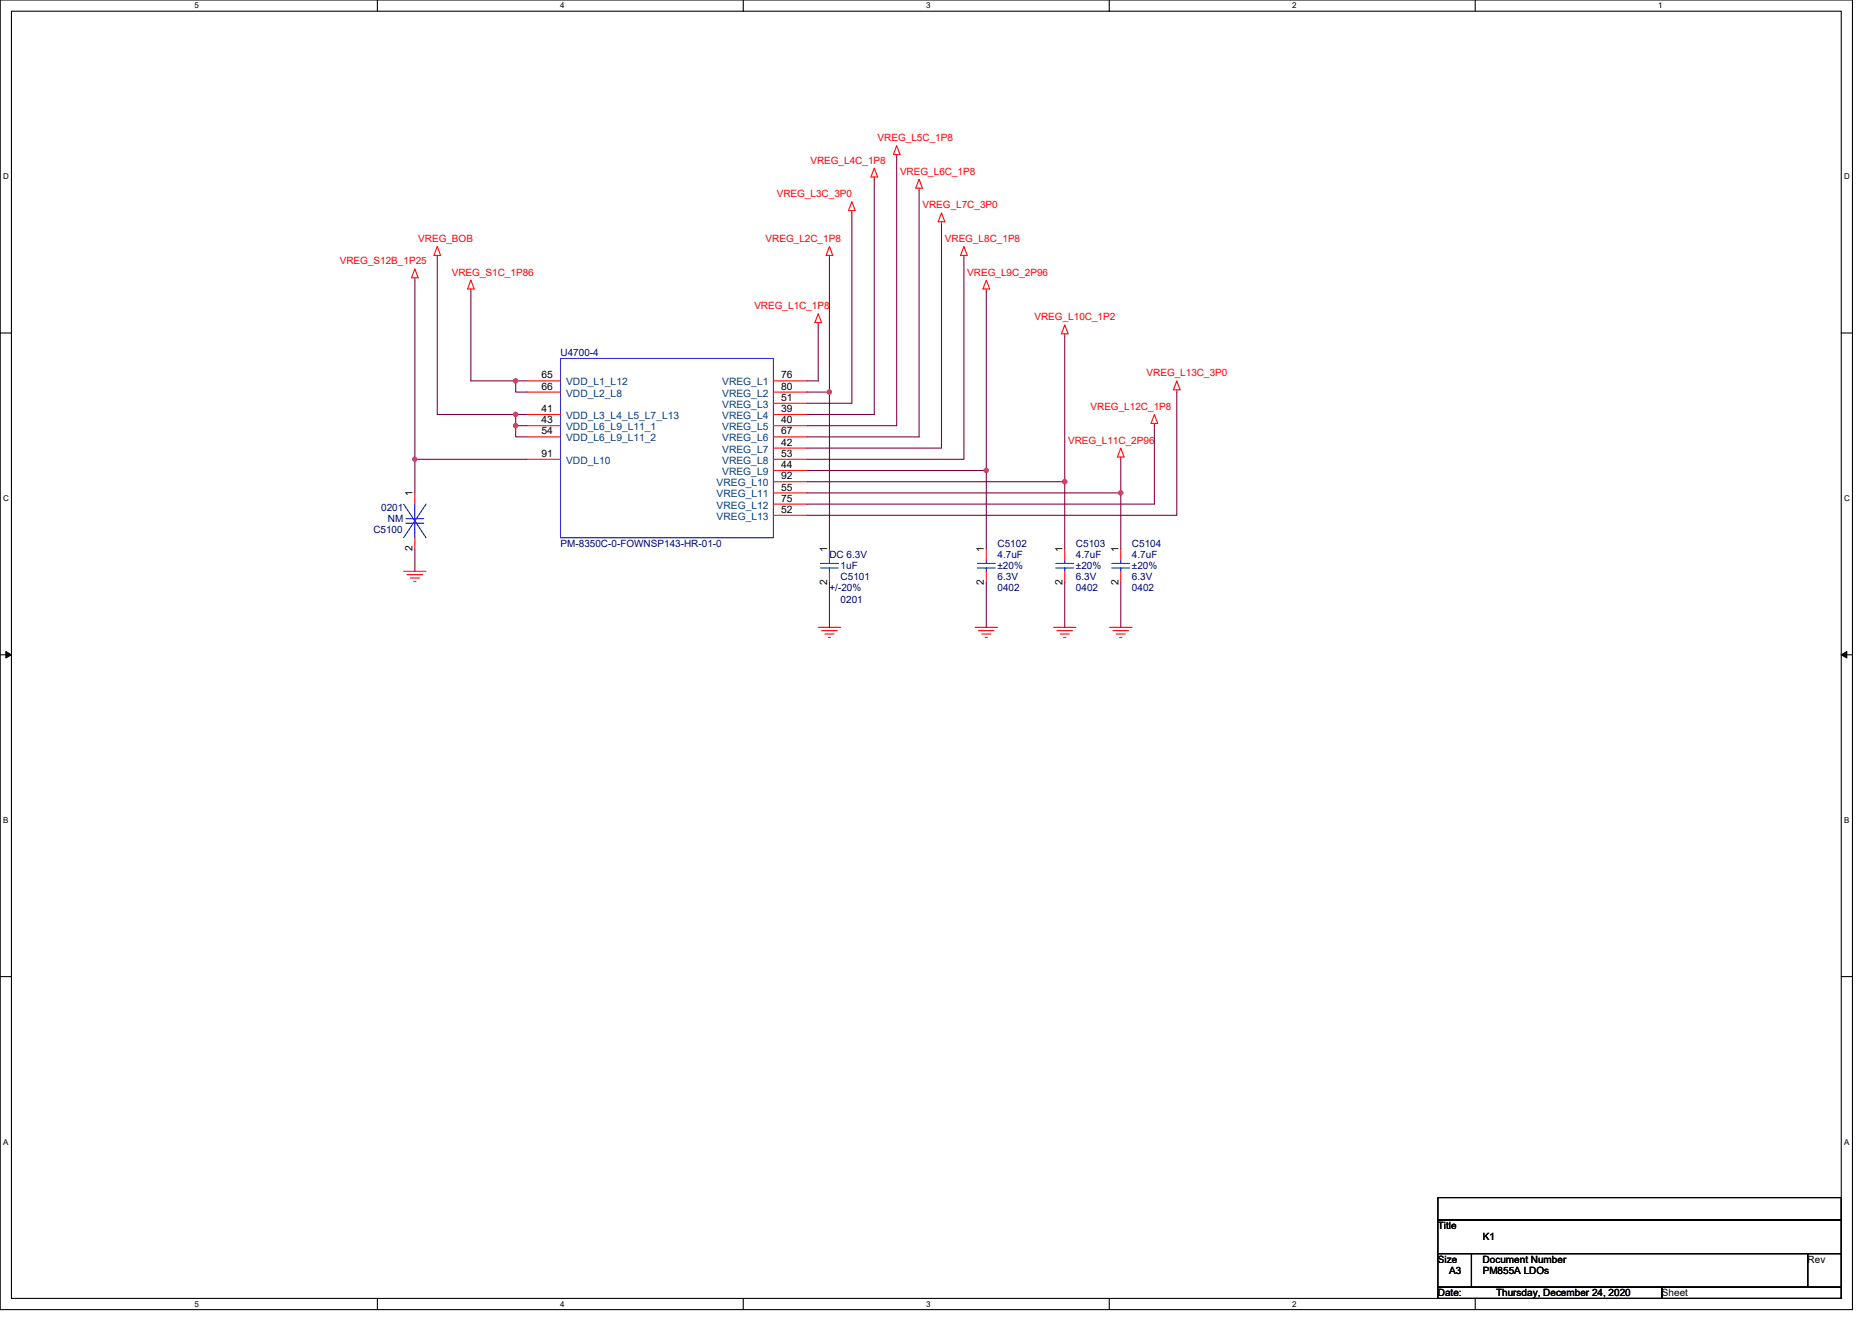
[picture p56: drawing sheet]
<svg xmlns="http://www.w3.org/2000/svg" width="297mm" height="210mm" viewBox="0 0 297 210" stroke-linecap="round" stroke-linejoin="round" font-family="sans-serif">
<defs><g id="words">
<g font-size="1.6" fill="#f00">
<text x="139.3" y="22.4">VREG_L5C_1P8</text>
<text x="128.6" y="26">VREG_L4C_1P8</text>
<text x="142.8" y="27.7">VREG_L6C_1P8</text>
<text x="123.3" y="31.3">VREG_L3C_3P0</text>
<text x="146.4" y="33.1">VREG_L7C_3P0</text>
<text x="53.9" y="42">VREG_S12B_1P25</text>
<text x="66.4" y="38.4">VREG_BOB</text>
<text x="121.5" y="38.4">VREG_L2C_1P8</text>
<text x="149.9" y="38.4">VREG_L8C_1P8</text>
<text x="71.7" y="43.7">VREG_S1C_1P86</text>
<text x="153.5" y="43.7">VREG_L9C_2P96</text>
<text x="119.7" y="49.1">VREG_L1C_1P8</text>
<text x="164.1" y="50.8">VREG_L10C_1P2</text>
<text x="181.9" y="59.7">VREG_L13C_3P0</text>
<text x="173" y="65.1">VREG_L12C_1P8</text>
<text x="169.5" y="70.4">VREG_L11C_2P96</text>
</g>
<g font-size="1.6" fill="#000080">
<text x="88.9" y="56.5">U4700-4</text>
<text x="60.5" y="81.1">0201</text>
<text x="61.5" y="82.8">NM</text>
<text x="59.2" y="84.6">C5100</text>
<text x="88.9" y="86.8">PM-8350C-0-FOWNSP143-HR-01-0</text>
<text x="131.6" y="88.5">DC 6.3V</text>
<text x="158.3" y="86.8">C5102</text>
<text x="158.3" y="88.5">4.7uF</text>
<text x="170.7" y="86.8">C5103</text>
<text x="170.7" y="88.5">4.7uF</text>
<text x="179.6" y="86.8">C5104</text>
<text x="179.6" y="88.5">4.7uF</text>
<text x="131.6" y="93.9">+/-20%</text>
<text x="133.4" y="92.1">C5101</text>
<text x="133.4" y="90.3">1uF</text>
<text x="133.4" y="95.7">0201</text>
<text x="158.3" y="93.9">0402</text>
<text x="158.3" y="92.1">6.3V</text>
<text x="158.3" y="90.3">±20%</text>
<text x="170.7" y="93.9">0402</text>
<text x="170.7" y="92.1">6.3V</text>
<text x="170.7" y="90.3">±20%</text>
<text x="179.6" y="93.9">0402</text>
<text x="179.6" y="92.1">6.3V</text>
<text x="179.6" y="90.3">±20%</text>
</g>
<g font-size="1.6">
<text x="85.9" y="60.1">65</text>
<text x="85.9" y="61.8">66</text>
<text x="85.9" y="65.4">41</text>
<text x="124" y="60.1">76</text>
<text x="124" y="61.8">80</text>
<text x="124" y="63.6">51</text>
<text x="124" y="65.4">39</text>
<text x="85.9" y="67.2">43</text>
<text x="85.9" y="69">54</text>
<text x="124" y="67.2">40</text>
<text x="124" y="69">67</text>
<text x="124" y="70.7">42</text>
<text x="85.9" y="72.5">91</text>
<text x="124" y="72.5">53</text>
<text x="124" y="74.3">44</text>
<text x="124" y="76.1">92</text>
<text x="124" y="77.9">55</text>
<text x="65.4" y="78.8" transform="rotate(-90 65.4 78.8)">1</text>
<text x="124" y="79.6">75</text>
<text x="124" y="81.4">52</text>
<text x="65.4" y="87.5" transform="rotate(-90 65.4 87.5)">2</text>
<text x="131.2" y="87.7" transform="rotate(-90 131.2 87.7)">1</text>
<text x="156.1" y="87.7" transform="rotate(-90 156.1 87.7)">1</text>
<text x="168.6" y="87.7" transform="rotate(-90 168.6 87.7)">1</text>
<text x="177.5" y="87.7" transform="rotate(-90 177.5 87.7)">1</text>
<text x="131.2" y="92.8" transform="rotate(-90 131.2 92.8)">2</text>
<text x="156.1" y="92.8" transform="rotate(-90 156.1 92.8)">2</text>
<text x="168.6" y="92.8" transform="rotate(-90 168.6 92.8)">2</text>
<text x="177.5" y="92.8" transform="rotate(-90 177.5 92.8)">2</text>
<text x="228.1" y="195.1">Title</text>
<text x="235.3" y="196.8">K1</text>
<text x="228.1" y="200.4">Size</text>
<text x="229.9" y="202.2">A3</text>
<text x="235.3" y="200.4">Document Number</text>
<text x="235.3" y="202.2">PM855A LDOs</text>
<text x="286.8" y="200.4">Rev</text>
<text x="228.1" y="205.7">Date:</text>
<text x="237.4" y="205.7">Thursday, December 24, 2020</text>
<text x="263.7" y="205.7">Sheet</text>
</g>
<g font-size="1.6" fill="#004080">
<text x="89.8" y="61.2">VDD_L1_L12</text>
<text x="89.8" y="62.9">VDD_L2_L8</text>
<text x="114.6" y="61.2">VREG_L1</text>
<text x="114.6" y="62.9">VREG_L2</text>
<text x="114.6" y="64.7">VREG_L3</text>
<text x="89.8" y="66.5">VDD_L3_L4_L5_L7_L13</text>
<text x="89.8" y="68.3">VDD_L6_L9_L11_1</text>
<text x="89.8" y="70.1">VDD_L6_L9_L11_2</text>
<text x="114.6" y="66.5">VREG_L4</text>
<text x="114.6" y="68.3">VREG_L5</text>
<text x="114.6" y="70.1">VREG_L6</text>
<text x="114.6" y="71.8">VREG_L7</text>
<text x="89.8" y="73.6">VDD_L10</text>
<text x="113.7" y="77.2">VREG_L10</text>
<text x="114.6" y="73.6">VREG_L8</text>
<text x="114.6" y="75.4">VREG_L9</text>
<text x="113.7" y="79">VREG_L11</text>
<text x="113.7" y="80.7">VREG_L12</text>
<text x="113.7" y="82.5">VREG_L13</text>
</g>
<g font-size="1.3">
<text x="30.8" y="1.3">5</text>
<text x="88.9" y="1.3">4</text>
<text x="147" y="1.3">3</text>
<text x="205" y="1.3">2</text>
<text x="263.1" y="1.3">1</text>
<text x=".5" y="28.4">D</text>
<text x="292.6" y="28.4">D</text>
<text x=".5" y="79.5">C</text>
<text x="292.6" y="79.5">C</text>
<text x=".5" y="130.6">B</text>
<text x="292.6" y="130.6">B</text>
<text x=".5" y="181.7">A</text>
<text x="292.6" y="181.7">A</text>
<text x="30.8" y="207.4">5</text>
<text x="88.9" y="207.4">4</text>
<text x="147" y="207.4">3</text>
<text x="205" y="207.4">2</text>
</g>
</g></defs>
<path d="M0 0h293.9v207.9h-293.9zM1.8 1.8h290.4v204.3h-290.4z" fill="none" stroke="#000" stroke-width=".17"/>
<g fill="#fff">
<path d="M30.8 .2h.7v1.4h-.7z"/>
<path d="M30.8 206.3h.7v1.4h-.7z"/>
</g>
<path d="M59.9 0v1.8M59.9 206.1v1.8" fill="none" stroke="#000" stroke-width=".17"/>
<g fill="#fff">
<path d="M88.9 .2h.7v1.4h-.7z"/>
<path d="M88.9 206.3h.7v1.4h-.7z"/>
</g>
<path d="M117.9 0v1.8M117.9 206.1v1.8" fill="none" stroke="#000" stroke-width=".17"/>
<g fill="#fff">
<path d="M147 .2h.7v1.4h-.7z"/>
<path d="M147 206.3h.7v1.4h-.7z"/>
</g>
<path d="M176 0v1.8M176 206.1v1.8" fill="none" stroke="#000" stroke-width=".17"/>
<g fill="#fff">
<path d="M205 .2h.7v1.4h-.7z"/>
<path d="M205 206.3h.7v1.4h-.7z"/>
</g>
<path d="M234.1 0v1.8M234.1 206.1v1.8" fill="none" stroke="#000" stroke-width=".17"/>
<g fill="#fff">
<path d="M263.1 .2h.7v1.4h-.7z"/>
<path d="M.5 27.3h.9v1.4h-.9z"/>
<path d="M292.6 27.3h.9v1.4h-.9z"/>
<path d="M.5 78.4h.9v1.4h-.9z"/>
<path d="M292.6 78.4h.9v1.4h-.9z"/>
</g>
<path d="M0 52.9h1.8M292.2 52.9h1.7" fill="none" stroke="#000" stroke-width=".17"/>
<g fill="#fff">
<path d="M.5 129.5h.8v1.4h-.8z"/>
<path d="M292.6 129.5h.9v1.4h-.9z"/>
</g>
<path d="M0 103.9h1.8M292.2 103.9h1.7" fill="none" stroke="#000" stroke-width=".17"/>
<path d="M.9 103.4l.9 .5-.9 .5zM292.2 103.9l.8-.5v1z" fill="#000" stroke="#000" stroke-width=".16"/>
<g fill="#fff">
<path d="M.5 180.5h.8v1.4h-.8z"/>
<path d="M292.6 180.5h.9v1.4h-.9z"/>
</g>
<path d="M0 155h1.8M292.2 155h1.7M228.2 190.1h64v3.5h-64zM228.2 193.6h64v5.4h-64zM228.2 199h5.3v5.3h-5.3zM233.5 199h53.3v5.3h-53.3zM286.8 199h5.4v5.3h-5.4zM228.2 204.3h35.5v1.8h-35.5zM263.7 204.3h28.5v1.8h-28.5z" fill="none" stroke="#000" stroke-width=".17"/>
<g fill="none" stroke="#f00" stroke-width=".17">
<path d="M69.4 39.1l.5 1.4h-1zM131.6 39.1l.5 1.4h-1zM135.2 32l.5 1.4h-1.1zM135.2 33.4v.4M138.7 26.7l.6 1.4h-1.1zM138.7 28.1v.3M142.3 23.1l.5 1.4h-1.1zM142.3 24.5v.4M145.8 28.4l.6 1.5h-1.1zM145.8 29.9v.3M149.4 33.8l.5 1.4h-1zM149.4 35.2v.4"/>
<path d="M152.9 39.1l.6 1.4h-1.1zM65.8 42.7l.6 1.4h-1.1zM65.8 44.1v.4M69.4 40.5v.4M74.7 44.5l.5 1.4h-1zM74.7 45.9v.3M129.8 49.8l.6 1.4h-1.1zM129.8 51.2v.4M131.6 40.5v.4M152.9 40.5v.4M156.5 44.5l.5 1.4h-1zM156.5 45.9v.3"/>
<path d="M168.9 51.6l.6 1.4h-1.1zM168.9 53v.3M65.8 78.2v1.8M83.6 60.5h5.3M83.6 62.2h5.3M83.6 65.8h5.3M83.6 67.6h5.3M83.6 69.3h5.3M83.6 72.9h5.3M122.7 60.5h5.4M122.7 62.2h5.4M122.7 64h5.4"/>
<path d="M122.7 65.8h5.4M122.7 67.6h5.4M122.7 69.3h5.4M122.7 71.1h5.4M122.7 72.9h5.4M122.7 74.7h5.4M122.7 76.5h5.4M122.7 78.2h5.4M177.8 71.1l.6 1.4h-1.1zM177.8 72.5v.4M183.2 65.8l.5 1.4h-1.1zM183.2 67.2v.4"/>
<path d="M186.7 60.5l.6 1.4h-1.1zM186.7 61.9v.3M64 90.7h3.6M64.6 91.2h2.5M65.1 91.7h1.4M65.7 92.3h.3M65.8 85.3v1.8M122.7 80h5.4M122.7 81.8h5.4M129.8 99.6h3.6M131.6 87.1v1.8M131.6 90.7v1.8"/>
<path d="M154.7 99.6h3.6M156.5 87.1v1.8M156.5 90.7v1.8M167.2 99.6h3.5M168.9 87.1v1.8M168.9 90.7v1.8M176.1 99.6h3.5M177.8 87.1v1.8M177.8 90.7v1.8M130.4 100.1h2.5M130.9 100.6h1.4M131.4 101.2h.4"/>
<path d="M155.3 100.1h2.5M155.8 100.6h1.4M156.3 101.2h.4M167.7 100.1h2.5M168.2 100.6h1.5M168.8 101.2h.3M176.6 100.1h2.5M177.1 100.6h1.5M177.7 101.2h.3"/>
</g>
<g fill="none" stroke="#00f" stroke-width=".17">
<path d="M88.9 56.9h33.8v28.4h-33.8zM64 80l3.6 5.3M64.4 82.3h2.8M64.4 83h2.8M65.8 80v2.3M65.8 83v2.3M67.6 80l-3.6 5.3M130.2 89.4h2.8M130.2 90.1h2.8M131.6 88.9v.5M131.6 90.1v.6M155.1 89.4h2.8"/>
<path d="M155.1 90.1h2.8M156.5 88.9v.5M156.5 90.1v.6M167.5 89.4h2.9M167.5 90.1h2.9M168.9 88.9v.5M168.9 90.1v.6M176.4 89.4h2.9M176.4 90.1h2.9M177.8 88.9v.5M177.8 90.1v.6"/>
</g>
<g fill="none" stroke="#800040" stroke-width=".17">
<path d="M135.2 33.8v30.2h-7.1M138.7 28.4v37.4h-10.6M142.3 24.9v42.7h-14.2M145.8 30.2v39.1h-17.7M149.4 35.6v35.5h-21.3M65.8 44.5v28.4M69.4 40.9v24.9h12.4M74.7 46.2v14.3h7.1M129.8 51.6v8.9h-1.7M131.6 40.9v21.3M152.9 40.9v32h-24.8M156.5 46.2v28.5"/>
<path d="M168.9 53.3v23.2M65.8 72.9h17.8M65.8 72.9v5.3M81.8 65.8v1.8h1.8M81.8 67.6v1.7h1.8M81.8 60.5v1.7h1.8M81.8 60.5h1.8M81.8 65.8h1.8M128.1 78.2h49.7M128.1 76.5h40.8M128.1 62.2h3.5v24.9M128.1 74.7h28.4"/>
<path d="M156.5 74.7v12.4M168.9 76.5v10.6M177.8 78.2v8.9M177.8 72.9v5.3M183.2 67.6v12.4h-55.1M186.7 62.2v19.6h-58.6M65.8 87.1v3.6M131.6 92.5v7.1M156.5 92.5v7.1M168.9 92.5v7.1M177.8 92.5v7.1"/>
</g>
<g fill="#f0f" stroke="#f0f" stroke-width=".17">
<circle cx="81.8" cy="60.4" r=".35"/>
<circle cx="156.5" cy="74.7" r=".35"/>
<circle cx="168.9" cy="76.4" r=".35"/>
<circle cx="177.8" cy="78.2" r=".35"/>
<circle cx="81.8" cy="65.8" r=".35"/>
<circle cx="81.8" cy="67.6" r=".35"/>
<circle cx="65.8" cy="72.9" r=".35"/>
<circle cx="131.6" cy="62.2" r=".35"/>
</g>
<use href="#words"/>
</svg>
